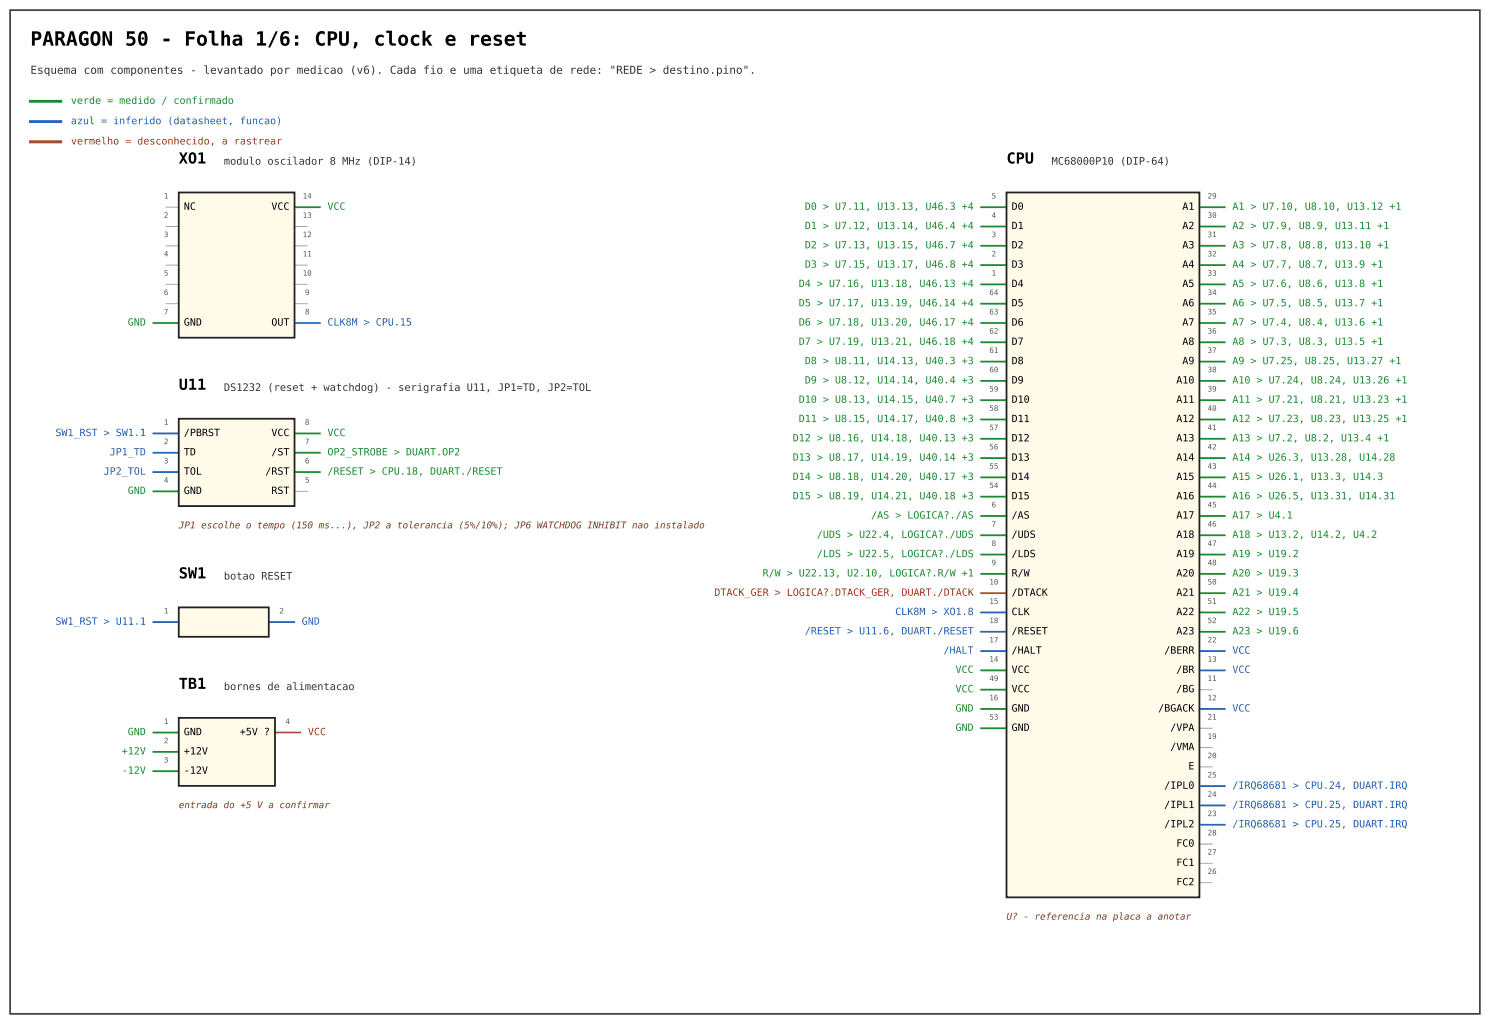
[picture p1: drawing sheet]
<svg xmlns="http://www.w3.org/2000/svg" width="294mm" height="202mm" viewBox="0 0 294 202" stroke-linecap="round" stroke-linejoin="round" font-family="sans-serif">
<defs><g id="words">
<text font-size="3.9" x="6" y="9">PARAGON 50 - Folha 1/6: CPU, clock e reset</text>
<g font-size="3">
<text x="35.3" y="32.3">XO1</text>
<text x="198.8" y="32.3">CPU</text>
<text x="35.3" y="76.9">U11</text>
<text x="35.3" y="114.2">SW1</text>
<text x="35.3" y="136">TB1</text>
</g>
<text font-size="2.2" fill="#333" x="6" y="14.6">Esquema com componentes - levantado por medicao (v6). Cada fio e uma etiqueta de rede: &quot;REDE &gt; destino.pino&quot;.</text>
<g font-size="2" fill="#1a8a2e">
<text x="14" y="20.5">verde = medido / confirmado</text>
<text x="64.7" y="41.4">VCC</text>
<text x="158.9" y="41.4">D0 &gt; U7.11, U13.13, U46.3 +4</text>
<text x="243.4" y="41.4">A1 &gt; U7.10, U8.10, U13.12 +1</text>
<text x="158.9" y="45.2">D1 &gt; U7.12, U13.14, U46.4 +4</text>
<text x="243.4" y="45.2">A2 &gt; U7.9, U8.9, U13.11 +1</text>
<text x="158.9" y="49">D2 &gt; U7.13, U13.15, U46.7 +4</text>
<text x="158.9" y="52.8">D3 &gt; U7.15, U13.17, U46.8 +4</text>
<text x="243.4" y="49">A3 &gt; U7.8, U8.8, U13.10 +1</text>
<text x="243.4" y="52.8">A4 &gt; U7.7, U8.7, U13.9 +1</text>
<text x="157.7" y="56.7">D4 &gt; U7.16, U13.18, U46.13 +4</text>
<text x="243.4" y="56.7">A5 &gt; U7.6, U8.6, U13.8 +1</text>
<text x="25.2" y="64.3">GND</text>
<text x="157.7" y="60.5">D5 &gt; U7.17, U13.19, U46.14 +4</text>
<text x="157.7" y="64.3">D6 &gt; U7.18, U13.20, U46.17 +4</text>
<text x="243.4" y="60.5">A6 &gt; U7.5, U8.5, U13.7 +1</text>
<text x="243.4" y="64.3">A7 &gt; U7.4, U8.4, U13.6 +1</text>
<text x="157.7" y="68.1">D7 &gt; U7.19, U13.21, U46.18 +4</text>
<text x="158.9" y="71.9">D8 &gt; U8.11, U14.13, U40.3 +3</text>
<text x="243.4" y="68.1">A8 &gt; U7.3, U8.3, U13.5 +1</text>
<text x="243.4" y="71.9">A9 &gt; U7.25, U8.25, U13.27 +1</text>
<text x="158.9" y="75.7">D9 &gt; U8.12, U14.14, U40.4 +3</text>
<text x="243.4" y="75.7">A10 &gt; U7.24, U8.24, U13.26 +1</text>
<text x="157.7" y="79.5">D10 &gt; U8.13, U14.15, U40.7 +3</text>
<text x="157.7" y="83.3">D11 &gt; U8.15, U14.17, U40.8 +3</text>
<text x="243.4" y="79.5">A11 &gt; U7.21, U8.21, U13.23 +1</text>
<text x="243.4" y="83.3">A12 &gt; U7.23, U8.23, U13.25 +1</text>
<text x="64.7" y="86.1">VCC</text>
<text x="64.7" y="89.9">OP2_STROBE &gt; DUART.OP2</text>
<text x="156.5" y="87.1">D12 &gt; U8.16, U14.18, U40.13 +3</text>
<text x="243.4" y="87.1">A13 &gt; U7.2, U8.2, U13.4 +1</text>
<text x="64.7" y="93.7">/RESET &gt; CPU.18, DUART./RESET</text>
<text x="156.5" y="90.9">D13 &gt; U8.17, U14.19, U40.14 +3</text>
<text x="156.5" y="94.8">D14 &gt; U8.18, U14.20, U40.17 +3</text>
<text x="243.4" y="90.9">A14 &gt; U26.3, U13.28, U14.28</text>
<text x="243.4" y="94.8">A15 &gt; U26.1, U13.3, U14.3</text>
<text x="25.2" y="97.5">GND</text>
<text x="156.5" y="98.6">D15 &gt; U8.19, U14.21, U40.18 +3</text>
<text x="243.4" y="98.6">A16 &gt; U26.5, U13.31, U14.31</text>
<text x="161.3" y="106.2">/UDS &gt; U22.4, LOGICA?./UDS</text>
<text x="172" y="102.4">/AS &gt; LOGICA?./AS</text>
<text x="243.4" y="102.4">A17 &gt; U4.1</text>
<text x="243.4" y="106.2">A18 &gt; U13.2, U14.2, U4.2</text>
<text x="150.6" y="113.8">R/W &gt; U22.13, U2.10, LOGICA?.R/W +1</text>
<text x="161.3" y="110">/LDS &gt; U22.5, LOGICA?./LDS</text>
<text x="243.4" y="110">A19 &gt; U19.2</text>
<text x="243.4" y="113.8">A20 &gt; U19.3</text>
<text x="243.4" y="117.6">A21 &gt; U19.4</text>
<text x="243.4" y="121.4">A22 &gt; U19.5</text>
<text x="243.4" y="125.2">A23 &gt; U19.6</text>
<text x="188.7" y="132.9">VCC</text>
<text x="188.7" y="136.7">VCC</text>
<text x="188.7" y="140.5">GND</text>
<text x="24" y="148.9">+12V</text>
<text x="25.2" y="145.1">GND</text>
<text x="188.7" y="144.3">GND</text>
<text x="24" y="152.8">-12V</text>
</g>
<g font-size="2" fill="#1f5fbf">
<text x="14" y="24.5">azul = inferido (datasheet, funcao)</text>
<text x="64.7" y="64.3">CLK8M &gt; CPU.15</text>
<text x="10.9" y="86.1">SW1_RST &gt; SW1.1</text>
<text x="21.7" y="89.9">JP1_TD</text>
<text x="20.5" y="93.7">JP2_TOL</text>
<text x="10.9" y="123.3">SW1_RST &gt; U11.1</text>
<text x="59.6" y="123.3">GND</text>
<text x="158.9" y="125.2">/RESET &gt; U11.6, DUART./RESET</text>
<text x="176.8" y="121.4">CLK8M &gt; XO1.8</text>
<text x="186.3" y="129">/HALT</text>
<text x="243.4" y="129">VCC</text>
<text x="243.4" y="132.9">VCC</text>
<text x="243.4" y="140.5">VCC</text>
<text x="243.4" y="155.7">/IRQ68681 &gt; CPU.24, DUART.IRQ</text>
<text x="243.4" y="159.5">/IRQ68681 &gt; CPU.25, DUART.IRQ</text>
<text x="243.4" y="163.3">/IRQ68681 &gt; CPU.25, DUART.IRQ</text>
</g>
<g font-size="2" fill="#d02020">
<text x="14" y="28.5">vermelho = desconhecido, a rastrear</text>
<text x="141.1" y="117.6">DTACK_GER &gt; LOGICA?.DTACK_GER, DUART./DTACK</text>
<text x="60.8" y="145.1">VCC</text>
</g>
<g font-size="2" fill="#333">
<text x="44.2" y="32.5">modulo oscilador 8 MHz (DIP-14)</text>
<text x="207.7" y="32.5">MC68000P10 (DIP-64)</text>
<text x="44.2" y="77.2">DS1232 (reset + watchdog) - serigrafia U11, JP1=TD, JP2=TOL</text>
<text x="44.2" y="114.4">botao RESET</text>
<text x="44.2" y="136.2">bornes de alimentacao</text>
</g>
<g font-size="2">
<text x="36.3" y="41.4">NC</text>
<text x="53.6" y="41.4">VCC</text>
<text x="199.8" y="41.4">D0</text>
<text x="233.5" y="41.4">A1</text>
<text x="199.8" y="45.2">D1</text>
<text x="233.5" y="45.2">A2</text>
<text x="199.8" y="49">D2</text>
<text x="199.8" y="52.8">D3</text>
<text x="233.5" y="49">A3</text>
<text x="233.5" y="52.8">A4</text>
<text x="199.8" y="56.7">D4</text>
<text x="233.5" y="56.7">A5</text>
<text x="36.3" y="64.3">GND</text>
<text x="53.6" y="64.3">OUT</text>
<text x="199.8" y="60.5">D5</text>
<text x="199.8" y="64.3">D6</text>
<text x="233.5" y="60.5">A6</text>
<text x="233.5" y="64.3">A7</text>
<text x="199.8" y="68.1">D7</text>
<text x="199.8" y="71.9">D8</text>
<text x="233.5" y="68.1">A8</text>
<text x="233.5" y="71.9">A9</text>
<text x="199.8" y="75.7">D9</text>
<text x="232.3" y="75.7">A10</text>
<text x="199.8" y="79.5">D10</text>
<text x="199.8" y="83.3">D11</text>
<text x="232.3" y="79.5">A11</text>
<text x="232.3" y="83.3">A12</text>
<text x="36.3" y="86.1">/PBRST</text>
<text x="36.3" y="89.9">TD</text>
<text x="53.6" y="86.1">VCC</text>
<text x="53.6" y="89.9">/ST</text>
<text x="199.8" y="87.1">D12</text>
<text x="232.3" y="87.1">A13</text>
<text x="36.3" y="93.7">TOL</text>
<text x="52.4" y="93.7">/RST</text>
<text x="199.8" y="90.9">D13</text>
<text x="199.8" y="94.8">D14</text>
<text x="232.3" y="90.9">A14</text>
<text x="232.3" y="94.8">A15</text>
<text x="36.3" y="97.5">GND</text>
<text x="53.6" y="97.5">RST</text>
<text x="199.8" y="98.6">D15</text>
<text x="232.3" y="98.6">A16</text>
<text x="199.8" y="102.4">/AS</text>
<text x="199.8" y="106.2">/UDS</text>
<text x="232.3" y="102.4">A17</text>
<text x="232.3" y="106.2">A18</text>
<text x="199.8" y="110">/LDS</text>
<text x="199.8" y="113.8">R/W</text>
<text x="232.3" y="110">A19</text>
<text x="232.3" y="113.8">A20</text>
<text x="199.8" y="117.6">/DTACK</text>
<text x="232.3" y="117.6">A21</text>
<text x="199.8" y="121.4">CLK</text>
<text x="199.8" y="125.2">/RESET</text>
<text x="232.3" y="121.4">A22</text>
<text x="232.3" y="125.2">A23</text>
<text x="199.8" y="129">/HALT</text>
<text x="229.9" y="129">/BERR</text>
<text x="199.8" y="132.9">VCC</text>
<text x="199.8" y="136.7">VCC</text>
<text x="232.3" y="132.9">/BR</text>
<text x="232.3" y="136.7">/BG</text>
<text x="199.8" y="140.5">GND</text>
<text x="228.7" y="140.5">/BGACK</text>
<text x="36.3" y="145.1">GND</text>
<text x="36.3" y="148.9">+12V</text>
<text x="47.3" y="145.1">+5V ?</text>
<text x="199.8" y="144.3">GND</text>
<text x="231.1" y="144.3">/VPA</text>
<text x="231.1" y="148.1">/VMA</text>
<text x="36.3" y="152.8">-12V</text>
<text x="229.9" y="155.7">/IPL0</text>
<text x="234.7" y="151.9">E</text>
<text x="229.9" y="159.5">/IPL1</text>
<text x="229.9" y="163.3">/IPL2</text>
<text x="232.3" y="167.1">FC0</text>
<text x="232.3" y="171">FC1</text>
<text x="232.3" y="174.8">FC2</text>
</g>
<g font-size="1.8" fill="#7a4a00">
<text x="35.3" y="104.3">JP1 escolhe o tempo (150 ms...), JP2 a tolerancia (5%/10%); JP6 WATCHDOG INHIBIT nao instalado</text>
<text x="35.3" y="159.5">entrada do +5 V a confirmar</text>
<text x="198.8" y="181.6">U? - referencia na placa a anotar</text>
</g>
<g font-size="1.5" fill="#555">
<text x="32.4" y="39.2">1</text>
<text x="59.8" y="39.2">14</text>
<text x="195.8" y="39.2">5</text>
<text x="238.5" y="39.2">29</text>
<text x="32.4" y="43">2</text>
<text x="32.4" y="46.8">3</text>
<text x="59.8" y="43">13</text>
<text x="59.8" y="46.8">12</text>
<text x="195.8" y="43">4</text>
<text x="195.8" y="46.8">3</text>
<text x="238.5" y="43">30</text>
<text x="238.5" y="46.8">31</text>
<text x="32.4" y="50.6">4</text>
<text x="59.8" y="50.6">11</text>
<text x="195.8" y="50.6">2</text>
<text x="238.5" y="50.6">32</text>
<text x="32.4" y="54.4">5</text>
<text x="32.4" y="58.2">6</text>
<text x="59.8" y="54.4">10</text>
<text x="60.2" y="58.2">9</text>
<text x="195.4" y="58.2">64</text>
<text x="195.8" y="54.4">1</text>
<text x="238.5" y="54.4">33</text>
<text x="238.5" y="58.2">34</text>
<text x="32.4" y="62.1">7</text>
<text x="60.2" y="62.1">8</text>
<text x="195.4" y="62.1">63</text>
<text x="195.4" y="65.9">62</text>
<text x="238.5" y="62.1">35</text>
<text x="238.5" y="65.9">36</text>
<text x="195.4" y="69.7">61</text>
<text x="238.5" y="69.7">37</text>
<text x="195.4" y="73.5">60</text>
<text x="195.4" y="77.3">59</text>
<text x="238.5" y="73.5">38</text>
<text x="238.5" y="77.3">39</text>
<text x="32.4" y="83.9">1</text>
<text x="60.2" y="83.9">8</text>
<text x="195.4" y="81.1">58</text>
<text x="238.5" y="81.1">40</text>
<text x="32.4" y="87.7">2</text>
<text x="60.2" y="87.7">7</text>
<text x="195.4" y="84.9">57</text>
<text x="195.4" y="88.7">56</text>
<text x="238.5" y="84.9">41</text>
<text x="238.5" y="88.7">42</text>
<text x="32.4" y="91.5">3</text>
<text x="32.4" y="95.3">4</text>
<text x="60.2" y="91.5">6</text>
<text x="60.2" y="95.3">5</text>
<text x="195.4" y="92.5">55</text>
<text x="238.5" y="92.5">43</text>
<text x="195.4" y="96.3">54</text>
<text x="195.8" y="100.2">6</text>
<text x="238.5" y="96.3">44</text>
<text x="238.5" y="100.2">45</text>
<text x="195.8" y="104">7</text>
<text x="195.8" y="107.8">8</text>
<text x="238.5" y="104">46</text>
<text x="238.5" y="107.8">47</text>
<text x="195.8" y="111.6">9</text>
<text x="238.5" y="111.6">48</text>
<text x="195.4" y="115.4">10</text>
<text x="195.4" y="119.2">15</text>
<text x="238.5" y="115.4">50</text>
<text x="238.5" y="119.2">51</text>
<text x="32.4" y="121.1">1</text>
<text x="55.1" y="121.1">2</text>
<text x="195.4" y="123">18</text>
<text x="238.5" y="123">52</text>
<text x="195.4" y="126.8">17</text>
<text x="195.4" y="130.6">14</text>
<text x="238.5" y="126.8">22</text>
<text x="238.5" y="130.6">13</text>
<text x="195.4" y="134.4">49</text>
<text x="238.5" y="134.4">11</text>
<text x="32.4" y="142.9">1</text>
<text x="56.4" y="142.9">4</text>
<text x="195.4" y="138.3">16</text>
<text x="195.4" y="142.1">53</text>
<text x="238.5" y="138.3">12</text>
<text x="238.5" y="142.1">21</text>
<text x="32.4" y="146.7">2</text>
<text x="238.5" y="145.9">19</text>
<text x="238.5" y="149.7">20</text>
<text x="32.4" y="150.5">3</text>
<text x="238.5" y="153.5">25</text>
<text x="238.5" y="157.3">24</text>
<text x="238.5" y="161.1">23</text>
<text x="238.5" y="164.9">28</text>
<text x="238.5" y="168.7">27</text>
<text x="238.5" y="172.5">26</text>
</g>
</g></defs>
<path d="M2 2h290.2v198.2h-290.2z" fill="none" stroke="#444" stroke-width=".35"/>
<g fill="none" stroke="#1a8a2e" stroke-width=".35">
<path d="M58.2 40.9h5M193.8 40.9h5M193.8 44.7h5M193.8 48.5h5M193.8 52.3h5M193.8 56.1h5M193.8 60h5M236.9 40.9h5M236.9 44.7h5M236.9 48.5h5M236.9 52.3h5M236.9 56.1h5"/>
<path d="M236.9 60h5M30.3 63.8h5M193.8 63.8h5M193.8 67.6h5M193.8 71.4h5M193.8 75.2h5M193.8 79h5M236.9 63.8h5M236.9 67.6h5M236.9 71.4h5M236.9 75.2h5M236.9 79h5"/>
<path d="M30.3 97h5M58.2 85.6h5M58.2 89.4h5M58.2 93.2h5M193.8 82.8h5M193.8 86.6h5M193.8 90.4h5M193.8 94.2h5M193.8 98.1h5M236.9 82.8h5M236.9 86.6h5M236.9 90.4h5"/>
<path d="M236.9 94.2h5M236.9 98.1h5M193.8 101.9h5M193.8 105.7h5M193.8 109.5h5M193.8 113.3h5M236.9 101.9h5M236.9 105.7h5M236.9 109.5h5M236.9 113.3h5M236.9 117.1h5M193.8 132.3h5"/>
<path d="M193.8 136.2h5M193.8 140h5M236.9 120.9h5M236.9 124.7h5M30.3 144.6h5M30.3 148.4h5M30.3 152.2h5M193.8 143.8h5"/>
</g>
<path d="M193.8 117.1h5M54.3 144.6h5" fill="none" stroke="#d02020" stroke-width=".35"/>
<g fill="none" stroke="#1f5fbf" stroke-width=".35">
<path d="M58.2 63.8h5M30.3 85.6h5M30.3 89.4h5M30.3 93.2h5M30.3 122.8h5M53.1 122.8h5M193.8 120.9h5M193.8 124.7h5M193.8 128.5h5M236.9 128.5h5M236.9 132.3h5M236.9 140h5"/>
<path d="M236.9 155.2h5M236.9 159h5M236.9 162.8h5"/>
</g>
<g fill="none" stroke="#aaa" stroke-width=".21">
<path d="M32.8 40.9h2.5M32.8 44.7h2.5M32.8 48.5h2.5M32.8 52.3h2.5M32.8 56.1h2.5M32.8 60h2.5M58.2 44.7h2.5M58.2 48.5h2.5M58.2 52.3h2.5M58.2 56.1h2.5M58.2 60h2.5M58.2 97h2.5"/>
<path d="M236.9 136.2h2.5M236.9 143.8h2.5M236.9 147.6h2.5M236.9 151.4h2.5M236.9 166.6h2.5M236.9 170.4h2.5M236.9 174.3h2.5"/>
</g>
<path d="M6 20h6" fill="none" stroke="#1a8a2e" stroke-width=".56"/>
<path d="M6 24h6" fill="none" stroke="#1f5fbf" stroke-width=".56"/>
<path d="M6 28h6" fill="none" stroke="#d02020" stroke-width=".56"/>
<g fill="#fffbe8" stroke="#222" stroke-width=".35">
<path d="M198.8 38h38.1v139.2h-38.1z"/>
<path d="M35.3 38h22.9v28.7h-22.9z"/>
<path d="M35.3 82.7h22.9v17.2h-22.9z"/>
<path d="M35.3 119.9h17.8v5.8h-17.8z"/>
<path d="M35.3 141.7h19v13.4h-19z"/>
</g>
<use href="#words"/>
</svg>
